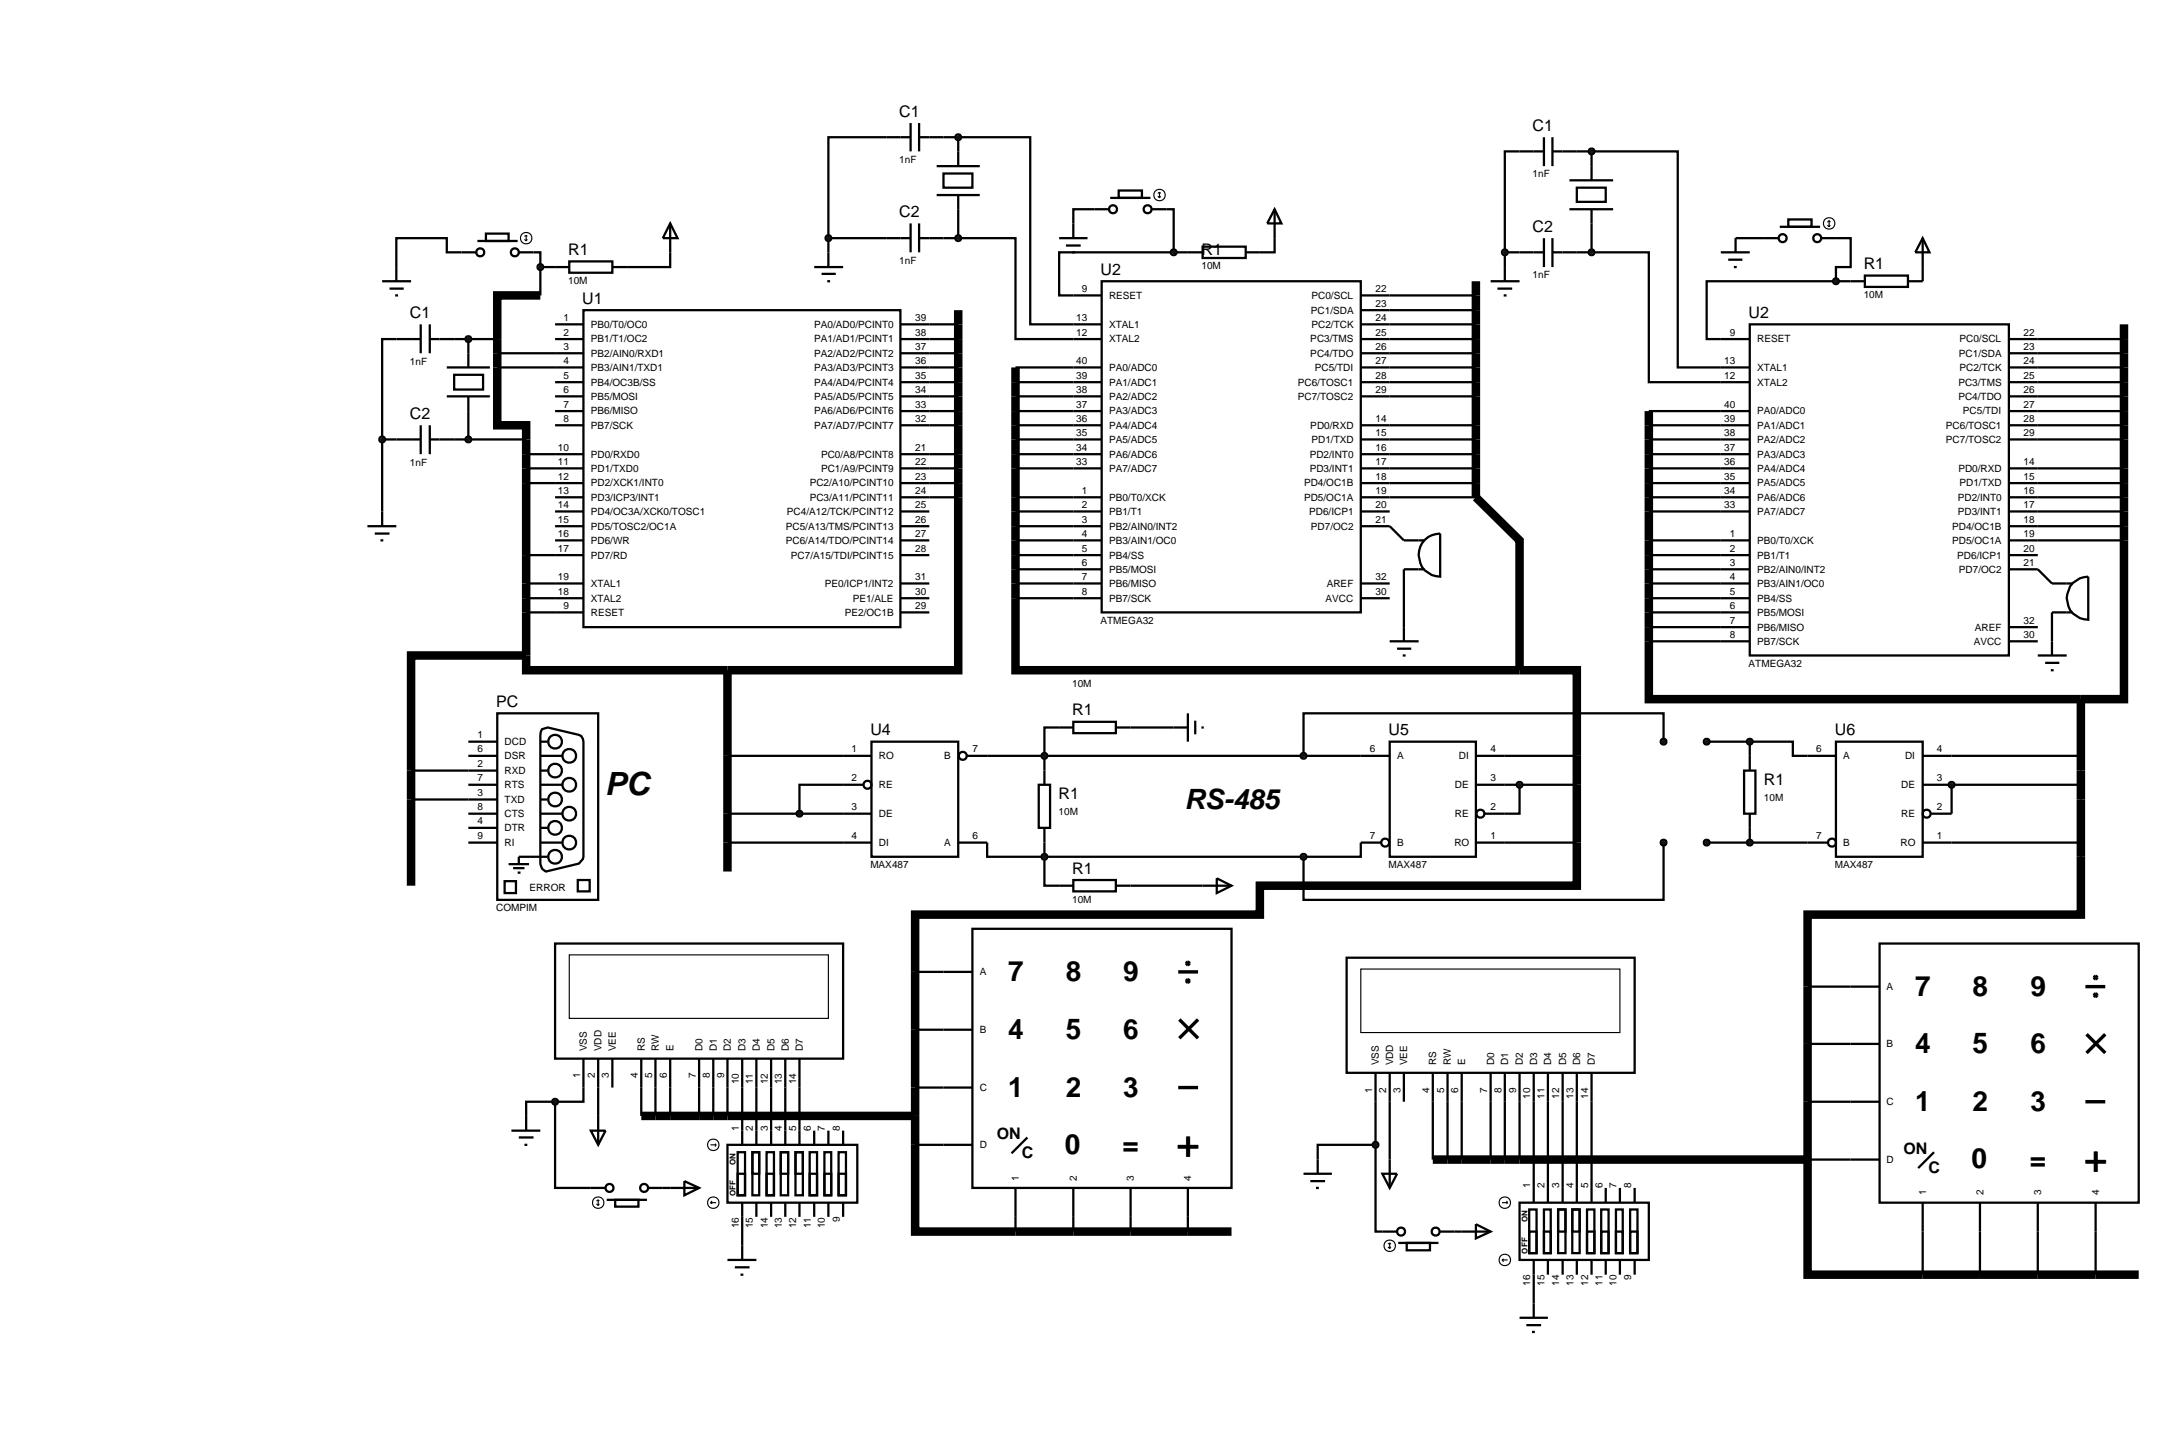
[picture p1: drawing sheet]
<svg xmlns="http://www.w3.org/2000/svg" width="384mm" height="257mm" viewBox="0 0 384 257" stroke-linecap="round" stroke-linejoin="round" font-family="sans-serif">
<defs><g id="words">
<g font-size="7.1">
<text x="207.5" y="204.2">+</text>
<text x="367.6" y="206.8">+</text>
</g>
<text font-size="5.6" x="106.7" y="140.2">PC</text>
<g font-size="4.9">
<text x="208.9" y="142.7">RS-485</text>
<text x="177.8" y="173.1">7</text>
<text x="188" y="173.1">8</text>
<text x="198.1" y="173.1">9</text>
<text x="337.8" y="175.7">7</text>
<text x="347.9" y="175.7">8</text>
<text x="358.1" y="175.7">9</text>
<text x="177.8" y="183.3">4</text>
<text x="188" y="183.3">5</text>
<text x="198.1" y="183.3">6</text>
<text x="337.8" y="185.8">4</text>
<text x="347.9" y="185.8">5</text>
<text x="358.1" y="185.8">6</text>
<text x="177.8" y="193.5">1</text>
<text x="188" y="193.5">2</text>
<text x="198.1" y="193.5">3</text>
<text x="337.8" y="196">1</text>
<text x="347.9" y="196">2</text>
<text x="358.1" y="196">3</text>
<text x="187.8" y="203.6">0</text>
<text x="198" y="203.6">=</text>
<text x="347.7" y="206.1">0</text>
<text x="358" y="206.2">=</text>
</g>
<g font-size="2.8">
<text x="158.6" y="20.6">C1</text>
<text x="270.3" y="23.1">C1</text>
<text x="158.6" y="38.3">C2</text>
<text x="270.3" y="40.9">C2</text>
<text x="100.2" y="45">R1</text>
<text x="211.9" y="45">R1</text>
<text x="328.7" y="47.5">R1</text>
<text x="102.7" y="53.6">U1</text>
<text x="194.1" y="48.5">U2</text>
<text x="72.3" y="56.1">C1</text>
<text x="308.4" y="56.1">U2</text>
<text x="72.3" y="73.9">C2</text>
<text x="87.5" y="124.7">PC</text>
<text x="153.5" y="129.7">U4</text>
<text x="189.1" y="126.2">R1</text>
<text x="244.9" y="129.7">U5</text>
<text x="323.6" y="129.7">U6</text>
<text x="186.7" y="141">R1</text>
<text x="311.1" y="138.5">R1</text>
<text x="189.1" y="154.1">R1</text>
<text x="175.8" y="201">ON</text>
<text x="335.7" y="203.6">ON</text>
<text x="180.2" y="204.3">C</text>
<text x="340.1" y="206.9">C</text>
</g>
<g font-size="1.8">
<text x="158.6" y="28.8">1nF</text>
<text x="270.3" y="31.3">1nF</text>
<text x="158.6" y="46.5">1nF</text>
<text x="211.9" y="47.5">10M</text>
<text x="100.2" y="50.1">10M</text>
<text x="190.8" y="51.5">9</text>
<text x="195.6" y="52.7">RESET</text>
<text x="231.3" y="52.7">PC0/SCL</text>
<text x="242.6" y="51.5">22</text>
<text x="270.3" y="49.1">1nF</text>
<text x="328.7" y="52.6">10M</text>
<text x="99.4" y="59.2">2</text>
<text x="99.4" y="56.6">1</text>
<text x="104.2" y="57.8">PB0/T0/OC0</text>
<text x="143.6" y="57.8">PA0/AD0/PCINT0</text>
<text x="161.4" y="59.2">38</text>
<text x="161.4" y="56.6">39</text>
<text x="189.8" y="59.2">12</text>
<text x="189.8" y="56.6">13</text>
<text x="195.6" y="57.8">XTAL1</text>
<text x="231.2" y="55.3">PC1/SDA</text>
<text x="231.3" y="57.8">PC2/TCK</text>
<text x="242.6" y="54.1">23</text>
<text x="242.6" y="56.6">24</text>
<text x="242.6" y="59.2">25</text>
<text x="305.1" y="59.2">9</text>
<text x="356.9" y="59.2">22</text>
<text x="72.3" y="64.3">1nF</text>
<text x="99.4" y="64.2">4</text>
<text x="99.4" y="61.7">3</text>
<text x="104.2" y="65.4">PB3/AIN1/TXD1</text>
<text x="104.2" y="62.9">PB2/AIN0/RXD1</text>
<text x="104.2" y="60.4">PB1/T1/OC2</text>
<text x="143.6" y="65.4">PA3/AD3/PCINT3</text>
<text x="143.6" y="62.9">PA2/AD2/PCINT2</text>
<text x="143.6" y="60.4">PA1/AD1/PCINT1</text>
<text x="161.4" y="64.2">36</text>
<text x="161.4" y="61.7">37</text>
<text x="189.8" y="64.2">40</text>
<text x="195.6" y="60.4">XTAL2</text>
<text x="195.6" y="65.4">PA0/ADC0</text>
<text x="231.1" y="60.4">PC3/TMS</text>
<text x="231.1" y="62.9">PC4/TDO</text>
<text x="231.9" y="65.4">PC5/TDI</text>
<text x="242.6" y="61.7">26</text>
<text x="242.6" y="64.2">27</text>
<text x="304.1" y="64.2">13</text>
<text x="309.9" y="60.4">RESET</text>
<text x="309.9" y="65.4">XTAL1</text>
<text x="345.5" y="62.9">PC1/SDA</text>
<text x="345.6" y="60.4">PC0/SCL</text>
<text x="345.6" y="65.4">PC2/TCK</text>
<text x="356.9" y="61.7">23</text>
<text x="356.9" y="64.2">24</text>
<text x="99.4" y="71.9">7</text>
<text x="99.4" y="69.3">6</text>
<text x="99.4" y="66.8">5</text>
<text x="104.2" y="70.5">PB5/MOSI</text>
<text x="104.2" y="68">PB4/OC3B/SS</text>
<text x="143.6" y="70.5">PA5/AD5/PCINT5</text>
<text x="143.6" y="68">PA4/AD4/PCINT4</text>
<text x="161.4" y="71.9">33</text>
<text x="161.4" y="69.3">34</text>
<text x="161.4" y="66.8">35</text>
<text x="189.8" y="71.9">37</text>
<text x="189.8" y="69.3">38</text>
<text x="189.8" y="66.8">39</text>
<text x="195.6" y="70.5">PA2/ADC2</text>
<text x="195.6" y="68">PA1/ADC1</text>
<text x="228.9" y="68">PC6/TOSC1</text>
<text x="228.9" y="70.5">PC7/TOSC2</text>
<text x="242.6" y="66.8">28</text>
<text x="242.6" y="69.3">29</text>
<text x="304.1" y="66.8">12</text>
<text x="304.1" y="71.9">40</text>
<text x="309.9" y="68">XTAL2</text>
<text x="345.4" y="68">PC3/TMS</text>
<text x="345.4" y="70.5">PC4/TDO</text>
<text x="356.9" y="66.8">25</text>
<text x="356.9" y="69.3">26</text>
<text x="356.9" y="71.9">27</text>
<text x="99.4" y="74.4">8</text>
<text x="104.2" y="73.1">PB6/MISO</text>
<text x="104.2" y="75.6">PB7/SCK</text>
<text x="143.6" y="73.1">PA6/AD6/PCINT6</text>
<text x="143.6" y="75.6">PA7/AD7/PCINT7</text>
<text x="161.4" y="74.4">32</text>
<text x="189.8" y="76.9">35</text>
<text x="189.8" y="74.4">36</text>
<text x="195.6" y="75.6">PA4/ADC4</text>
<text x="195.6" y="73.1">PA3/ADC3</text>
<text x="231.1" y="75.6">PD0/RXD</text>
<text x="242.6" y="74.4">14</text>
<text x="242.6" y="76.9">15</text>
<text x="304.1" y="76.9">38</text>
<text x="304.1" y="74.4">39</text>
<text x="309.9" y="75.6">PA1/ADC1</text>
<text x="309.9" y="73.1">PA0/ADC0</text>
<text x="343.2" y="75.6">PC6/TOSC1</text>
<text x="346.2" y="73.1">PC5/TDI</text>
<text x="356.9" y="74.4">28</text>
<text x="356.9" y="76.9">29</text>
<text x="72.3" y="82.1">1nF</text>
<text x="98.4" y="82">11</text>
<text x="98.4" y="79.5">10</text>
<text x="104.2" y="83.2">PD1/TXD0</text>
<text x="104.2" y="80.7">PD0/RXD0</text>
<text x="144.8" y="83.2">PC1/A9/PCINT9</text>
<text x="144.8" y="80.7">PC0/A8/PCINT8</text>
<text x="161.4" y="82">22</text>
<text x="161.4" y="79.5">21</text>
<text x="189.8" y="82">33</text>
<text x="189.8" y="79.5">34</text>
<text x="195.6" y="83.2">PA7/ADC7</text>
<text x="195.6" y="80.7">PA6/ADC6</text>
<text x="195.6" y="78.1">PA5/ADC5</text>
<text x="231" y="80.7">PD2/INT0</text>
<text x="231" y="83.2">PD3/INT1</text>
<text x="231.3" y="78.1">PD1/TXD</text>
<text x="242.6" y="79.5">16</text>
<text x="242.6" y="82">17</text>
<text x="304.1" y="82">36</text>
<text x="304.1" y="79.5">37</text>
<text x="309.9" y="83.2">PA4/ADC4</text>
<text x="309.9" y="80.7">PA3/ADC3</text>
<text x="309.9" y="78.1">PA2/ADC2</text>
<text x="343.2" y="78.1">PC7/TOSC2</text>
<text x="345.4" y="83.2">PD0/RXD</text>
<text x="356.9" y="82">14</text>
<text x="98.4" y="89.6">14</text>
<text x="98.4" y="87.1">13</text>
<text x="98.4" y="84.6">12</text>
<text x="104.2" y="88.3">PD3/ICP3/INT1</text>
<text x="104.2" y="85.8">PD2/XCK1/INT0</text>
<text x="142.8" y="88.3">PC3/A11/PCINT11</text>
<text x="142.8" y="85.8">PC2/A10/PCINT10</text>
<text x="161.4" y="89.6">25</text>
<text x="161.4" y="87.1">24</text>
<text x="161.4" y="84.6">23</text>
<text x="190.8" y="87.1">1</text>
<text x="190.8" y="89.6">2</text>
<text x="195.6" y="88.3">PB0/T0/XCK</text>
<text x="230" y="85.8">PD4/OC1B</text>
<text x="230" y="88.3">PD5/OC1A</text>
<text x="242.6" y="84.6">18</text>
<text x="242.6" y="87.1">19</text>
<text x="242.6" y="89.6">20</text>
<text x="304.1" y="89.6">33</text>
<text x="304.1" y="87.1">34</text>
<text x="304.1" y="84.6">35</text>
<text x="309.9" y="88.3">PA6/ADC6</text>
<text x="309.9" y="85.8">PA5/ADC5</text>
<text x="345.3" y="88.3">PD2/INT0</text>
<text x="345.6" y="85.8">PD1/TXD</text>
<text x="356.9" y="84.6">15</text>
<text x="356.9" y="87.1">16</text>
<text x="356.9" y="89.6">17</text>
<text x="98.4" y="94.7">16</text>
<text x="98.4" y="92.2">15</text>
<text x="104.2" y="95.9">PD6/WR</text>
<text x="104.2" y="93.4">PD5/TOSC2/OC1A</text>
<text x="104.2" y="90.8">PD4/OC3A/XCK0/TOSC1</text>
<text x="138.6" y="95.9">PC6/A14/TDO/PCINT14</text>
<text x="138.6" y="93.4">PC5/A13/TMS/PCINT13</text>
<text x="138.8" y="90.8">PC4/A12/TCK/PCINT12</text>
<text x="161.4" y="94.7">27</text>
<text x="161.4" y="92.2">26</text>
<text x="190.8" y="92.2">3</text>
<text x="190.8" y="94.7">4</text>
<text x="195.6" y="90.8">PB1/T1</text>
<text x="195.6" y="93.4">PB2/AIN0/INT2</text>
<text x="195.6" y="95.9">PB3/AIN1/OC0</text>
<text x="230.9" y="90.8">PD6/ICP1</text>
<text x="231.2" y="93.4">PD7/OC2</text>
<text x="242.6" y="92.2">21</text>
<text x="305.1" y="94.7">1</text>
<text x="309.9" y="95.9">PB0/T0/XCK</text>
<text x="309.9" y="90.8">PA7/ADC7</text>
<text x="344.3" y="93.4">PD4/OC1B</text>
<text x="344.3" y="95.9">PD5/OC1A</text>
<text x="345.3" y="90.8">PD3/INT1</text>
<text x="356.9" y="92.2">18</text>
<text x="356.9" y="94.7">19</text>
<text x="98.4" y="97.3">17</text>
<text x="104.2" y="98.5">PD7/RD</text>
<text x="139.5" y="98.5">PC7/A15/TDI/PCINT15</text>
<text x="161.4" y="97.3">28</text>
<text x="190.8" y="97.3">5</text>
<text x="190.8" y="99.8">6</text>
<text x="195.6" y="98.5">PB4/SS</text>
<text x="195.6" y="101">PB5/MOSI</text>
<text x="305.1" y="97.3">2</text>
<text x="305.1" y="99.8">3</text>
<text x="309.9" y="98.5">PB1/T1</text>
<text x="309.9" y="101">PB2/AIN0/INT2</text>
<text x="345.2" y="98.5">PD6/ICP1</text>
<text x="345.5" y="101">PD7/OC2</text>
<text x="356.9" y="97.3">20</text>
<text x="356.9" y="99.8">21</text>
<text x="98.4" y="102.3">19</text>
<text x="98.4" y="104.9">18</text>
<text x="99.4" y="107.4">9</text>
<text x="104.2" y="103.5">XTAL1</text>
<text x="104.2" y="106.1">XTAL2</text>
<text x="145.5" y="103.5">PE0/ICP1/INT2</text>
<text x="150.4" y="106.1">PE1/ALE</text>
<text x="161.4" y="107.4">29</text>
<text x="161.4" y="104.9">30</text>
<text x="161.4" y="102.3">31</text>
<text x="190.8" y="102.3">7</text>
<text x="190.8" y="104.9">8</text>
<text x="195.6" y="103.5">PB6/MISO</text>
<text x="195.6" y="106.1">PB7/SCK</text>
<text x="233.8" y="106.1">AVCC</text>
<text x="234" y="103.5">AREF</text>
<text x="242.6" y="102.3">32</text>
<text x="242.6" y="104.9">30</text>
<text x="305.1" y="102.3">4</text>
<text x="305.1" y="104.9">5</text>
<text x="305.1" y="107.4">6</text>
<text x="309.9" y="103.5">PB3/AIN1/OC0</text>
<text x="309.9" y="106.1">PB4/SS</text>
<text x="104.2" y="108.6">RESET</text>
<text x="149" y="108.6">PE2/OC1B</text>
<text x="194.1" y="110">ATMEGA32</text>
<text x="305.1" y="110">7</text>
<text x="305.1" y="112.5">8</text>
<text x="309.9" y="108.6">PB5/MOSI</text>
<text x="309.9" y="111.2">PB6/MISO</text>
<text x="309.9" y="113.7">PB7/SCK</text>
<text x="348.1" y="113.7">AVCC</text>
<text x="348.3" y="111.2">AREF</text>
<text x="356.9" y="110">32</text>
<text x="356.9" y="112.5">30</text>
<text x="308.4" y="117.7">ATMEGA32</text>
<text x="189.1" y="121.2">10M</text>
<text x="84.2" y="130.2">1</text>
<text x="89" y="131.4">DCD</text>
<text x="84.2" y="135.3">2</text>
<text x="84.2" y="137.8">7</text>
<text x="84.2" y="132.7">6</text>
<text x="89" y="136.5">RXD</text>
<text x="89" y="133.9">DSR</text>
<text x="150.2" y="132.7">1</text>
<text x="150.2" y="137.8">2</text>
<text x="155" y="133.9">RO</text>
<text x="166.5" y="133.9">B</text>
<text x="171.5" y="132.7">7</text>
<text x="241.6" y="132.7">6</text>
<text x="246.4" y="133.9">A</text>
<text x="257.3" y="133.9">DI</text>
<text x="262.9" y="137.8">3</text>
<text x="262.9" y="132.7">4</text>
<text x="320.3" y="132.7">6</text>
<text x="325.1" y="133.9">A</text>
<text x="336" y="133.9">DI</text>
<text x="341.6" y="137.8">3</text>
<text x="341.6" y="132.7">4</text>
<text x="84.2" y="140.4">3</text>
<text x="84.2" y="142.9">8</text>
<text x="89" y="141.6">TXD</text>
<text x="89" y="139">RTS</text>
<text x="150.2" y="142.9">3</text>
<text x="155" y="139">RE</text>
<text x="186.7" y="143.8">10M</text>
<text x="256.6" y="139">DE</text>
<text x="262.9" y="142.9">2</text>
<text x="311.1" y="141.3">10M</text>
<text x="335.3" y="139">DE</text>
<text x="341.6" y="142.9">2</text>
<text x="84.2" y="145.4">4</text>
<text x="84.2" y="148">9</text>
<text x="89" y="144.1">CTS</text>
<text x="89" y="146.6">DTR</text>
<text x="89" y="149.2">RI</text>
<text x="150.2" y="148">4</text>
<text x="155" y="144.1">DE</text>
<text x="155" y="149.2">DI</text>
<text x="166.5" y="149.2">A</text>
<text x="171.5" y="148">6</text>
<text x="241.6" y="148">7</text>
<text x="246.4" y="149.2">B</text>
<text x="256.5" y="149.2">RO</text>
<text x="256.6" y="144.1">RE</text>
<text x="262.9" y="148">1</text>
<text x="320.3" y="148">7</text>
<text x="325.1" y="149.2">B</text>
<text x="335.2" y="149.2">RO</text>
<text x="335.3" y="144.1">RE</text>
<text x="341.6" y="148">1</text>
<text x="153.5" y="153.1">MAX487</text>
<text x="244.9" y="153.1">MAX487</text>
<text x="323.6" y="153.1">MAX487</text>
<text x="87.5" y="160.7">COMPIM</text>
<text x="93.4" y="157.2">ERROR</text>
<text x="189.1" y="159.2">10M</text>
<text x="172.8" y="172">A</text>
<text x="332.7" y="174.6">A</text>
<text x="103.5" y="185.4" transform="rotate(-90 103.5 185.4)">VSS</text>
<text x="106.1" y="185.4" transform="rotate(-90 106.1 185.4)">VDD</text>
<text x="108.6" y="185.4" transform="rotate(-90 108.6 185.4)">VEE</text>
<text x="113.7" y="185.4" transform="rotate(-90 113.7 185.4)">RS</text>
<text x="116.2" y="185.4" transform="rotate(-90 116.2 185.4)">RW</text>
<text x="118.8" y="185.4" transform="rotate(-90 118.8 185.4)">E</text>
<text x="123.9" y="185.4" transform="rotate(-90 123.9 185.4)">D0</text>
<text x="126.4" y="185.4" transform="rotate(-90 126.4 185.4)">D1</text>
<text x="128.9" y="185.4" transform="rotate(-90 128.9 185.4)">D2</text>
<text x="131.5" y="185.4" transform="rotate(-90 131.5 185.4)">D3</text>
<text x="134" y="185.4" transform="rotate(-90 134 185.4)">D4</text>
<text x="136.6" y="185.4" transform="rotate(-90 136.6 185.4)">D5</text>
<text x="139.1" y="185.4" transform="rotate(-90 139.1 185.4)">D6</text>
<text x="141.6" y="185.4" transform="rotate(-90 141.6 185.4)">D7</text>
<text x="172.8" y="182.2">B</text>
<text x="332.7" y="184.7">B</text>
<text x="102.3" y="190.2" transform="rotate(-90 102.3 190.2)">1</text>
<text x="104.9" y="190.2" transform="rotate(-90 104.9 190.2)">2</text>
<text x="107.4" y="190.2" transform="rotate(-90 107.4 190.2)">3</text>
<text x="112.5" y="190.2" transform="rotate(-90 112.5 190.2)">4</text>
<text x="115" y="190.2" transform="rotate(-90 115 190.2)">5</text>
<text x="117.6" y="190.2" transform="rotate(-90 117.6 190.2)">6</text>
<text x="122.7" y="190.2" transform="rotate(-90 122.7 190.2)">7</text>
<text x="125.2" y="190.2" transform="rotate(-90 125.2 190.2)">8</text>
<text x="127.7" y="190.2" transform="rotate(-90 127.7 190.2)">9</text>
<text x="130.3" y="191.2" transform="rotate(-90 130.3 191.2)">10</text>
<text x="132.8" y="191.2" transform="rotate(-90 132.8 191.2)">11</text>
<text x="135.4" y="191.2" transform="rotate(-90 135.4 191.2)">12</text>
<text x="137.9" y="191.2" transform="rotate(-90 137.9 191.2)">13</text>
<text x="140.4" y="191.2" transform="rotate(-90 140.4 191.2)">14</text>
<text x="243.2" y="187.9" transform="rotate(-90 243.2 187.9)">VSS</text>
<text x="245.7" y="187.9" transform="rotate(-90 245.7 187.9)">VDD</text>
<text x="248.2" y="187.9" transform="rotate(-90 248.2 187.9)">VEE</text>
<text x="253.3" y="187.9" transform="rotate(-90 253.3 187.9)">RS</text>
<text x="255.9" y="187.9" transform="rotate(-90 255.9 187.9)">RW</text>
<text x="258.4" y="187.9" transform="rotate(-90 258.4 187.9)">E</text>
<text x="263.5" y="187.9" transform="rotate(-90 263.5 187.9)">D0</text>
<text x="266" y="187.9" transform="rotate(-90 266 187.9)">D1</text>
<text x="268.6" y="187.9" transform="rotate(-90 268.6 187.9)">D2</text>
<text x="271.1" y="187.9" transform="rotate(-90 271.1 187.9)">D3</text>
<text x="273.6" y="187.9" transform="rotate(-90 273.6 187.9)">D4</text>
<text x="276.2" y="187.9" transform="rotate(-90 276.2 187.9)">D5</text>
<text x="278.7" y="187.9" transform="rotate(-90 278.7 187.9)">D6</text>
<text x="281.3" y="187.9" transform="rotate(-90 281.3 187.9)">D7</text>
<text x="172.8" y="192.4">C</text>
<text x="242" y="192.8" transform="rotate(-90 242 192.8)">1</text>
<text x="244.5" y="192.8" transform="rotate(-90 244.5 192.8)">2</text>
<text x="247" y="192.8" transform="rotate(-90 247 192.8)">3</text>
<text x="252.1" y="192.8" transform="rotate(-90 252.1 192.8)">4</text>
<text x="254.7" y="192.8" transform="rotate(-90 254.7 192.8)">5</text>
<text x="257.2" y="192.8" transform="rotate(-90 257.2 192.8)">6</text>
<text x="262.3" y="192.8" transform="rotate(-90 262.3 192.8)">7</text>
<text x="264.8" y="192.8" transform="rotate(-90 264.8 192.8)">8</text>
<text x="267.4" y="192.8" transform="rotate(-90 267.4 192.8)">9</text>
<text x="269.9" y="193.8" transform="rotate(-90 269.9 193.8)">10</text>
<text x="272.4" y="193.8" transform="rotate(-90 272.4 193.8)">11</text>
<text x="275" y="193.8" transform="rotate(-90 275 193.8)">12</text>
<text x="277.5" y="193.8" transform="rotate(-90 277.5 193.8)">13</text>
<text x="280.1" y="193.8" transform="rotate(-90 280.1 193.8)">14</text>
<text x="332.7" y="194.9">C</text>
<text x="130.3" y="199.4" transform="rotate(-90 130.3 199.4)">1</text>
<text x="132.8" y="199.4" transform="rotate(-90 132.8 199.4)">2</text>
<text x="135.4" y="199.4" transform="rotate(-90 135.4 199.4)">3</text>
<text x="137.9" y="199.4" transform="rotate(-90 137.9 199.4)">4</text>
<text x="140.4" y="199.4" transform="rotate(-90 140.4 199.4)">5</text>
<text x="143" y="199.4" transform="rotate(-90 143 199.4)">6</text>
<text x="145.5" y="199.4" transform="rotate(-90 145.5 199.4)">7</text>
<text x="148.1" y="199.4" transform="rotate(-90 148.1 199.4)">8</text>
<text x="172.8" y="202.5">D</text>
<text x="179.7" y="208.3" transform="rotate(-90 179.7 208.3)">1</text>
<text x="189.9" y="208.3" transform="rotate(-90 189.9 208.3)">2</text>
<text x="200" y="208.3" transform="rotate(-90 200 208.3)">3</text>
<text x="210.1" y="208.3" transform="rotate(-90 210.1 208.3)">4</text>
<text x="269.9" y="209.5" transform="rotate(-90 269.9 209.5)">1</text>
<text x="272.4" y="209.5" transform="rotate(-90 272.4 209.5)">2</text>
<text x="275" y="209.5" transform="rotate(-90 275 209.5)">3</text>
<text x="277.5" y="209.5" transform="rotate(-90 277.5 209.5)">4</text>
<text x="280.1" y="209.5" transform="rotate(-90 280.1 209.5)">5</text>
<text x="282.6" y="209.5" transform="rotate(-90 282.6 209.5)">6</text>
<text x="285.1" y="209.5" transform="rotate(-90 285.1 209.5)">7</text>
<text x="287.7" y="209.5" transform="rotate(-90 287.7 209.5)">8</text>
<text x="332.7" y="205.1">D</text>
<text x="148.1" y="215.6" transform="rotate(-90 148.1 215.6)">9</text>
<text x="339.7" y="210.8" transform="rotate(-90 339.7 210.8)">1</text>
<text x="349.8" y="210.8" transform="rotate(-90 349.8 210.8)">2</text>
<text x="360" y="210.8" transform="rotate(-90 360 210.8)">3</text>
<text x="370.2" y="210.8" transform="rotate(-90 370.2 210.8)">4</text>
<text x="130.3" y="216.6" transform="rotate(-90 130.3 216.6)">16</text>
<text x="132.8" y="216.6" transform="rotate(-90 132.8 216.6)">15</text>
<text x="135.4" y="216.6" transform="rotate(-90 135.4 216.6)">14</text>
<text x="137.9" y="216.6" transform="rotate(-90 137.9 216.6)">13</text>
<text x="140.4" y="216.6" transform="rotate(-90 140.4 216.6)">12</text>
<text x="143" y="216.6" transform="rotate(-90 143 216.6)">11</text>
<text x="145.5" y="216.6" transform="rotate(-90 145.5 216.6)">10</text>
<text x="269.9" y="226.8" transform="rotate(-90 269.9 226.8)">16</text>
<text x="272.4" y="226.8" transform="rotate(-90 272.4 226.8)">15</text>
<text x="275" y="226.8" transform="rotate(-90 275 226.8)">14</text>
<text x="277.5" y="226.8" transform="rotate(-90 277.5 226.8)">13</text>
<text x="280.1" y="226.8" transform="rotate(-90 280.1 226.8)">12</text>
<text x="282.6" y="226.8" transform="rotate(-90 282.6 226.8)">11</text>
<text x="285.1" y="226.8" transform="rotate(-90 285.1 226.8)">10</text>
<text x="287.7" y="225.8" transform="rotate(-90 287.7 225.8)">9</text>
</g>
<g font-size="1.4">
<text x="129.7" y="205.5" transform="rotate(-90 129.7 205.5)">ON</text>
<text x="129.7" y="210.9" transform="rotate(-90 129.7 210.9)">OFF</text>
<text x="269.4" y="215.6" transform="rotate(-90 269.4 215.6)">ON</text>
<text x="269.4" y="221.1" transform="rotate(-90 269.4 221.1)">OFF</text>
</g>
</g></defs>
<g fill="none" stroke="#000" stroke-width="1.5" stroke-linecap="butt">
<path d="M95.3 52.1h-7.6v22.9h5.1v40.6M169 54.7v63.5h-40.7M260.3 49.6v38.1l7.7 7.6v22.9M374.6 57.2v66.1h-7.6M179.1 64.8v53.4h88.9M290.8 72.5v50.8h76.2M92.8 115.6v2.6h35.5M92.8 115.6h-20.3v40.6M128.3 118.2v35.5M268 118.2h10.1v38h-55.9v5.1h-60.8v55.9h55.8M367 123.3v38h-48.2v43.2M113.1 196.8h48.3"/>
<path d="M252.7 204.5h66.1M318.8 204.5v20.3h58.4"/>
</g>
<g fill="none" stroke="#000" stroke-width=".4">
<path d="M156.3 24.2h-10.2v17.8M166.4 24.2h2.6M169 24.2h12.7v33h7.6M169 24.2v2.5M169 36.9v5.1M193 36.9h-3.7v2.5M205.7 36.9h1.3v7.6M268 26.7h-2.6v17.8M278.1 26.7h2.6M280.7 26.7h15.2v38.1h7.6M280.7 26.7v2.6M280.7 39.4v5.1"/>
<path d="M74.2 59.8h-6.8v17.7M74.2 57.2v5.1M75.8 59.8h11.9M75.8 57.2v5.1M82.6 59.8v5M83.9 44.5h-5.1v-2.5h-8.9v5.1M84.2 42.5h7.1M85.7 41.2h4v1.3h-4zM91.5 44.5h3.8v2.6M95.3 47.1h5.1M95.3 47.1v5M100.4 46.1h7.6v2h-7.6z"/>
<path d="M118.2 44.5v2.6h-10.2M146.1 42h10.2M146.1 42v2.5M163.9 59.8h5.1M163.9 57.2h5.1M166.4 42h2.6M169 42h10.1v17.8h10.2M207 44.5h-20.2v7.6h2.5M207 44.5h2.5M224.8 42v2.5h-2.6M245.1 59.8h15.2M245.1 57.2h15.2"/>
<path d="M245.1 54.7h15.2M245.1 52.1h15.2M265.4 44.5v2.6M265.4 44.5h2.6M278.1 44.5h2.6M280.7 44.5h10.1v22.9h12.7M306.1 42h5M323.8 49.6h-22.8v10.2h2.5M323.8 42h2.6v5.1h-2.6v2.5M323.8 49.6h2.6M339.1 47.1v2.5M359.4 59.8h15.2"/>
<path d="M67.4 77.5v15.3M67.4 77.5h6.8M74.2 75v5.1M75.8 77.5h17M75.8 75v5.1M78.8 69.9h7.6M78.8 64.8h7.6M80.1 66.1h5.1v2.6h-5.1zM82.6 69.9v7.6M87.7 64.8h10.2M87.7 62.3h10.2M163.9 72.5h5.1"/>
<path d="M163.9 69.9h5.1M163.9 67.4h5.1M163.9 64.8h5.1M163.9 62.3h5.1M163.9 75h5.1M179.1 77.5h10.2M179.1 72.5h10.2M179.1 69.9h10.2M179.1 67.4h10.2M179.1 64.8h10.2M179.1 75h10.2M245.1 77.5h15.2"/>
<path d="M245.1 69.9h15.2M245.1 67.4h15.2M245.1 64.8h15.2M245.1 62.3h15.2M245.1 75h15.2M290.8 77.5h12.7M290.8 72.5h12.7M290.8 75h12.7M359.4 77.5h15.2M359.4 72.5h15.2M359.4 69.9h15.2M359.4 67.4h15.2"/>
<path d="M359.4 64.8h15.2M359.4 62.3h15.2M359.4 75h15.2M64.8 92.8h5.1M66.1 94.1h2.6M67.1 95.3h.5M92.8 85.2h5.1M92.8 82.6h5.1M92.8 80.1h5.1M92.8 97.9h5.1M163.9 87.7h5.1M163.9 85.2h5.1"/>
<path d="M163.9 82.6h5.1M163.9 80.1h5.1M179.1 87.7h10.2M179.1 82.6h10.2M179.1 80.1h10.2M179.1 97.9h10.2M179.1 95.3h10.2M179.1 92.8h10.2M179.1 90.2h10.2M245.1 87.7h15.2M245.1 85.2h15.2M245.1 82.6h15.2"/>
<path d="M245.1 80.1h15.2M245.1 92.8l2.5 2.5h3.6M251.3 95.2a3.8 3.8 0 0 1 2.7-1.1v7.6a3.8 3.8 0 0 1-3.5-2.4 3.8 3.8 0 0 1 .8-4.1zM290.8 87.7h12.7M290.8 85.2h12.7M290.8 82.6h12.7M290.8 80.1h12.7M290.8 97.9h12.7M290.8 95.3h12.7M290.8 90.2h12.7M359.4 87.7h15.2M359.4 85.2h15.2"/>
<path d="M359.4 82.6h15.2M359.4 95.3h15.2M359.4 92.8h15.2M359.4 90.2h15.2M92.8 108h5.1M92.8 105.5h5.1M92.8 102.9h5.1M179.1 105.5h10.2M179.1 102.9h10.2M179.1 100.4h10.2M251.2 100.4h-3.6v10.2M290.8 108h12.7"/>
<path d="M290.8 105.5h12.7M290.8 102.9h12.7M290.8 100.4h12.7M290.8 113.1h12.7M290.8 110.6h12.7M359.4 100.4l2.5 2.5M361.9 108v5.1M72.5 135.9h15.2M82.6 133.3h5.1M82.6 138.4h5.1M82.6 130.8h5.1M87.7 125.8h17.8v32.9h-17.8z"/>
<path d="M95.3 135.9h1.3M95.3 133.3h3.8M95.3 138.4h3.8M95.3 130.8h1.3M95.6 128.6l1-.3 5.5 1.3 .4 .2 .3 .5 .1 .5v20.3l-.1 .4-.7 .8-5.8 1.4-.7-.5-.3-.8v-22.9zM128.3 133.3h25.4M152.2 138.4h-11.2v5.1M153.7 130.8h15.3v20.3h-15.3zM170.5 133.3h74.6M186.8 128.3h-2.6v7.6M199.4 128.3h7.6M245.1 130.8h15.2v20.3h-15.2z"/>
<path d="M260.3 133.3h17.8M260.3 138.4h17.8M268 138.4v5.1h-6.1M293.4 130.8v-5h-63.5v7.5M301 130.8h7.6M308.6 130.8h7.6v2.5h7.6M308.6 130.8v2.5M323.8 130.8h15.3v20.3h-15.3zM339.1 133.3h27.9v2.6M339.1 138.4h5.1M344.2 138.4h22.8v2.6M344.2 138.4v5.1h-3.6"/>
<path d="M72.5 141h15.2M82.6 143.5h5.1M82.6 148.6h5.1M82.6 146h5.1M89 155.4h2v2.1h-2zM89.7 152.4h3.6M90.5 153.1h2M91.3 153.9h.5M95.3 141h1.3M95.3 143.5h3.8M95.3 148.6h3.8M95.3 146h1.3"/>
<path d="M96.6 151.1h-5.1v1.3M101.9 155.2h2.1v2h-2.1zM128.3 143.5h25.4M128.3 148.6h25.4M169 148.6h5.1v2.5h10.1M184.2 151.1v5.1h2.6M184.2 148.6v2.5M184.2 151.1h45.7M199.4 156.2h12.7M243.6 148.6h-3.6v2.5h-10.1M260.3 148.6h17.8M293.4 148.6v10.1h-63.5v-7.6"/>
<path d="M301 148.6h21.3M308.6 146v2.6M339.1 148.6h27.9v2.5M97.9 166.4h50.8v20.3h-50.8zM161.4 171.4h10.1M171.5 163.8h45.7v45.7h-45.7zM318.8 174h7.6M97.9 194.3h-5.1v2.5M97.9 194.3v15.2h6.3M102.9 186.7v7.6h-5M105.5 186.7v10.1M108 186.7v5.1"/>
<path d="M113.1 186.7v10.1M115.6 186.7v10.1M118.2 186.7v10.1M123.3 186.7v10.1M125.8 186.7v10.1M128.3 186.7v10.1M130.9 186.7v12.7M133.4 186.7v12.7M136 186.7v12.7M138.5 186.7v12.7M141 186.7v12.7M161.4 191.8h10.1"/>
<path d="M161.4 181.6h10.1M242.6 194.3v7.6M245.1 194.3v10.2M252.7 194.3v10.2M255.3 194.3v10.2M257.8 194.3v10.2M262.9 194.3v10.2M265.4 194.3v10.2M268 194.3v10.2M270.5 194.3v15.2M273 194.3v15.2M275.6 194.3v15.2"/>
<path d="M278.1 194.3v15.2M280.7 194.3v15.2M318.8 184.1h7.6M318.8 194.3h7.6M116.9 209.5h1.3M130.9 214.6v5.1M161.4 201.9h10.1M179.1 209.5v7.7M181.2 200.6l-2.8 2.8M189.3 209.5v7.7M199.4 209.5v7.7M209.5 209.5v7.7"/>
<path d="M242.6 201.9h-10.2v2.6M242.6 201.9v15.3h1.2M256.5 217.2h1.3M318.8 204.5h7.6M339.1 217.2v7.6M349.2 217.2v7.6M359.4 217.2v7.6M369.6 217.2v7.6M270.5 224.8v5.1"/>
<circle cx="84.7" cy="44.5" r=".7"/>
<circle cx="90.8" cy="44.5" r=".7"/>
<circle cx="97.9" cy="135.9" r="1.21"/>
<circle cx="97.9" cy="130.8" r="1.21"/>
<circle cx="100.4" cy="133.3" r="1.21"/>
<circle cx="100.4" cy="138.4" r="1.21"/>
<circle cx="153" cy="138.4" r=".7"/>
<circle cx="169.8" cy="133.3" r=".7"/>
<circle cx="97.9" cy="146" r="1.21"/>
<circle cx="97.9" cy="151.1" r="1.21"/>
<circle cx="97.9" cy="141" r="1.21"/>
<circle cx="100.4" cy="148.6" r="1.21"/>
<circle cx="100.4" cy="143.5" r="1.21"/>
<circle cx="244.3" cy="148.6" r=".7"/>
<circle cx="261.1" cy="143.5" r=".7"/>
<circle cx="323.1" cy="148.6" r=".7"/>
<circle cx="339.8" cy="143.5" r=".7"/>
</g>
<g fill="none" stroke="#000" stroke-width=".2">
<path d="M92.5 42.2l.3 .3M92.8 41.5v1M92.8 41.5l-.3 .2M92.8 41.5l.2 .2M93 42.2l-.2 .3M100.4 168.4h45.7v11.2h-45.7z"/>
<circle cx="92.8" cy="42" r="1.01"/>
</g>
<g fill="none" stroke="#000" stroke-width=".6" stroke-linecap="butt">
<path d="M207.8 171.4h3.5M208 179.8l3.3 3.3M211.3 179.8l-3.3 3.3M207.8 191.8h3.5"/>
<circle cx="209.5" cy="173" r=".2"/>
<circle cx="209.5" cy="169.9" r=".2"/>
</g>
<path d="M67 77.2l.4-.2-.5 .5zM67.4 77l.3 .1 .2 .4zM67.4 78l.5-.5-.2 .4zM66.9 77.5l.5 .5-.4-.2z" fill="#004000" stroke="#000" stroke-width=".4"/>
<path d="M66.9 77.5l.5-.5 .5 .5-.5 .5z" fill="#004000"/>
<path d="M67.4 49.6h5.1M68.7 50.9h2.5M69.7 52.1h.5M69.9 47.1v2.5" fill="none" stroke="#000" stroke-width=".4"/>
<g fill="#004000" stroke="#000" stroke-width=".4">
<path d="M95 46.7l.3-.1-.5 .5zM95.3 46.6l.4 .2 .1 .3zM95.3 47.6l.5-.5-.2 .4zM94.8 47.1l.5 .5-.3-.1z"/>
<path d="M82.2 77.2l.4-.2-.5 .5zM82.6 77l.4 .2 .1 .3zM82.6 78l.5-.5-.1 .3zM82.1 77.5l.5 .5-.3-.1z"/>
<path d="M82.3 59.4l.3-.1-.5 .5zM82.6 59.3l.4 .2 .1 .3zM82.6 60.3l.5-.5-.2 .4zM82.1 59.8l.5 .5-.3-.1z"/>
</g>
<g fill="#004000">
<path d="M95.3 46.6l.5 .5-.5 .5-.5-.5z"/>
<path d="M82.1 77.5l.5-.5 .5 .5-.5 .5z"/>
<path d="M82.6 59.3l.5 .5-.5 .5-.5-.5z"/>
</g>
<g fill="none" stroke="#000" stroke-width=".4">
<path d="M97.9 59.8h5M97.9 57.2h5M102.9 54.7h55.9v55.9h-55.9zM158.8 59.8h5.1M158.8 57.2h5.1M97.9 72.5h5M97.9 69.9h5M97.9 67.4h5M97.9 64.8h5M97.9 62.3h5M97.9 75h5M158.8 72.5h5.1"/>
<path d="M158.8 69.9h5.1M158.8 67.4h5.1M158.8 64.8h5.1M158.8 62.3h5.1M158.8 75h5.1M97.9 95.3h5M97.9 92.8h5M97.9 90.2h5M97.9 87.7h5M97.9 85.2h5M97.9 82.6h5M97.9 80.1h5"/>
<path d="M97.9 97.9h5M158.8 95.3h5.1M158.8 92.8h5.1M158.8 90.2h5.1M158.8 87.7h5.1M158.8 85.2h5.1M158.8 82.6h5.1M158.8 80.1h5.1M158.8 97.9h5.1M97.9 108h5M97.9 102.9h5M97.9 105.5h5"/>
<path d="M158.8 108h5.1M158.8 102.9h5.1M158.8 105.5h5.1"/>
</g>
<path d="M140.7 143.1l.3-.1-.5 .5zM141 143l.4 .2 .1 .3zM141.5 143.5l-.1 .3-.4 .2zM140.5 143.5l.5 .5-.3-.1z" fill="#004000" stroke="#000" stroke-width=".4"/>
<path d="M141 143l.5 .5-.5 .5-.5-.5z" fill="#004000"/>
<g fill="none" stroke="#000" stroke-width=".4">
<path d="M118.2 39.4l1.3 2.6h-2.6zM118.2 39.4v5.1M183.2 138.4h2v7.6h-2zM184.2 135.9v2.5M186.8 128.3h2.5M189.3 127.3h7.5v2h-7.5zM196.8 128.3h2.6M207 128.3h2.5M209.5 125.8v5M210.8 127.1v2.4M212.1 128.1v.4M184.2 146v2.6"/>
<path d="M186.8 156.2h2.5M189.3 155.2h7.5v2h-7.5zM196.8 156.2h2.6M212.1 156.2h5.1M214.6 154.9l2.6 1.3-2.6 1.3z"/>
</g>
<g fill="#004000" stroke="#000" stroke-width=".4">
<path d="M183.8 133l.4-.2-.5 .5zM184.2 132.8l.4 .2 .1 .3zM184.7 133.3l-.1 .3-.4 .2zM183.7 133.3l.5 .5-.3-.1z"/>
<path d="M183.8 150.8l.4-.2-.5 .5zM184.2 150.6l.4 .2 .1 .3zM184.2 151.6l.5-.5-.1 .3zM183.7 151.1l.5 .5-.3-.1z"/>
</g>
<g fill="#004000">
<path d="M183.7 133.3l.5-.5 .5 .5-.5 .5z"/>
<path d="M183.7 151.1l.5-.5 .5 .5-.5 .5z"/>
</g>
<g fill="none" stroke="#000" stroke-width=".4">
<path d="M90.2 199.4h5.1M92.8 196.8v2.6M104.2 199.4h2.6l-1.3 2.5zM105.5 196.8v5.1M91.5 200.6h2.6M92.5 201.9h.5M104.2 209.5h2.6M107 211.6h7.1M108.5 211.6h4.1v1.2h-4.1zM114.4 209.5h2.5M118.2 209.5h5.1M120.7 208.3l2.6 1.2-2.6 1.3z"/>
<path d="M130.9 219.7v2.5M128.3 222.2h5.1M129.6 223.5h2.6M130.6 224.8h.5"/>
<circle cx="107.5" cy="209.5" r=".7"/>
<circle cx="113.6" cy="209.5" r=".7"/>
</g>
<g fill="none" stroke="#000" stroke-width=".2">
<path d="M105.2 212.3l.3 .3M105.5 211.6v1M105.5 211.6l.2 .2M105.5 211.6l-.3 .2M105.7 212.3l-.2 .3"/>
<circle cx="105.5" cy="212.1" r="1.01"/>
</g>
<path d="M97.5 194l.4-.2-.5 .5zM97.9 193.8l.4 .2 .1 .3zM98.4 194.3l-.2 .4-.3 .1zM97.4 194.3l.5 .5-.3-.1z" fill="#004000" stroke="#000" stroke-width=".4"/>
<path d="M97.4 194.3l.5-.5 .5 .5-.5 .5z" fill="#004000"/>
<g fill="none" stroke="#000" stroke-width=".4">
<path d="M156.3 24.2h4.3M160.6 21.7v5M160.6 39.4v5.1M162.1 21.7v5M162.1 39.4v5.1M162.1 24.2h4.3M165.2 29.3h7.6M165.2 34.4h7.6M166.4 30.6h5.1v2.5h-5.1zM169 26.7v2.6M169 34.4v2.5M189.3 39.4v2.6"/>
<path d="M193 36.9h2.6M195.8 34.9h7.1M197.3 33.6h4.1v1.3h-4.1zM203.2 36.9h2.5M143.6 47.1h5.1M144.9 48.3h2.5M145.9 49.6h.5M146.1 44.5v2.6M156.3 42h4.3M162.1 42h4.3M186.8 42h5M188 43.3h2.6"/>
<path d="M189.1 44.5h.5M189.3 52.1h5M189.3 59.8h5M189.3 57.2h5M194.3 49.6h45.7v58.4h-45.7zM209.5 44.5h2.6M212.1 43.5h7.6v2h-7.6zM219.7 44.5h2.5M240 52.1h5.1M240 59.8h5.1M240 57.2h5.1M240 54.7h5.1"/>
<path d="M189.3 75h5M189.3 77.5h5M189.3 64.8h5M189.3 67.4h5M189.3 69.9h5M189.3 72.5h5M240 75h5.1M240 77.5h5.1M240 62.3h5.1M240 64.8h5.1M240 67.4h5.1M240 69.9h5.1"/>
<path d="M189.3 87.7h5M189.3 90.2h5M189.3 92.8h5M189.3 95.3h5M189.3 97.9h5M189.3 80.1h5M189.3 82.6h5M240 87.7h5.1M240 90.2h5.1M240 92.8h5.1M240 80.1h5.1M240 82.6h5.1"/>
<path d="M240 85.2h5.1M189.3 100.4h5M189.3 102.9h5M189.3 105.5h5M240 102.9h5.1M240 105.5h5.1"/>
<circle cx="196.3" cy="36.9" r=".7"/>
<circle cx="202.4" cy="36.9" r=".7"/>
</g>
<g fill="none" stroke="#000" stroke-width=".2">
<path d="M204.2 34.6l.3 .3M204.5 33.9v1M204.5 33.9l-.3 .2M204.5 33.9l.2 .2M204.7 34.6l-.2 .3"/>
<circle cx="204.5" cy="34.4" r="1.01"/>
</g>
<g fill="#004000" stroke="#000" stroke-width=".4">
<path d="M168.7 41.6l.3-.1-.5 .5zM169 41.5l.3 .1 .2 .4zM169.5 42l-.2 .4-.3 .1zM168.5 42l.5 .5-.3-.1z"/>
<path d="M168.7 23.8l.3-.1-.5 .5zM169 23.7l.3 .1 .2 .4zM169.5 24.2l-.2 .4-.3 .1zM168.5 24.2l.5 .5-.4-.2z"/>
</g>
<g fill="#004000">
<path d="M168.5 42l.5-.5 .5 .5-.5 .5z"/>
<path d="M169 23.7l.5 .5-.5 .5-.5-.5z"/>
</g>
<path d="M224.8 36.9l1.2 2.5h-2.5zM224.8 36.9v5.1M245.1 113.1h5.1M246.4 114.4h2.5M247.4 115.6h.5M247.6 110.6v2.5" fill="none" stroke="#000" stroke-width=".4"/>
<g fill="#004000" stroke="#000" stroke-width=".4">
<path d="M267.6 138.1l.4-.2-.5 .5zM268 137.9l.4 .2 .1 .3zM268 138.9l.5-.5-.1 .3zM267.5 138.4l.5 .5-.4-.2z"/>
<path d="M229.5 133l.4-.2-.5 .5zM229.9 132.8l.4 .2 .1 .3zM230.4 133.3l-.1 .3-.4 .2zM229.4 133.3l.5 .5-.4-.2z"/>
<path d="M293.1 130.4l.3-.1-.5 .5zM293.4 130.3l.4 .2 .1 .3zM293.4 131.3l.5-.5-.1 .3zM292.9 130.8l.5 .5-.4-.2z"/>
<path d="M229.5 150.8l.4-.2-.5 .5zM229.9 150.6l.4 .2 .1 .3zM229.9 151.6l.5-.5-.1 .3zM229.4 151.1l.5 .5-.4-.2z"/>
<path d="M293 148.3l.4-.2-.5 .5zM293.4 148.1l.4 .2 .1 .3zM293.9 148.6l-.1 .3-.4 .2zM292.9 148.6l.5 .5-.4-.2z"/>
</g>
<g fill="#004000">
<path d="M267.5 138.4l.5-.5 .5 .5-.5 .5z"/>
<path d="M229.9 132.8l.5 .5-.5 .5-.5-.5z"/>
<path d="M293.4 130.3l.5 .5-.5 .5-.5-.5z"/>
<path d="M229.4 151.1l.5-.5 .5 .5-.5 .5z"/>
<path d="M293.4 148.1l.5 .5-.5 .5-.5-.5z"/>
</g>
<g fill="none" stroke="#000" stroke-width=".4">
<path d="M268 26.7h4.3M272.3 24.2v5.1M273.8 24.2v5.1M273.8 26.7h4.3M276.8 31.8h7.7M276.8 36.9h7.7M278.1 33.1h5.1v2.5h-5.1zM280.7 29.3v2.5M280.7 36.9v2.5M315.4 38.7h4.1v1.3h-4.1zM262.9 49.6h5.1M264.1 50.9h2.6"/>
<path d="M265.2 52.1h.5M265.4 47.1v2.5M268 44.5h4.3M272.3 42v5.1M273.8 42v5.1M273.8 44.5h4.3M303.5 59.8h5.1M308.6 57.2h45.7v58.4h-45.7zM311.1 42h2.6M313.9 40h7.1M321.3 42h2.5M326.4 49.6h2.5"/>
<path d="M328.9 48.6h7.6v2h-7.6zM336.5 49.6h2.6M354.3 59.8h5.1M303.5 67.4h5.1M303.5 64.8h5.1M303.5 72.5h5.1M303.5 75h5.1M303.5 77.5h5.1M354.3 67.4h5.1M354.3 64.8h5.1M354.3 62.3h5.1M354.3 69.9h5.1"/>
<path d="M354.3 72.5h5.1M354.3 75h5.1M354.3 77.5h5.1M303.5 95.3h5.1M303.5 97.9h5.1M303.5 82.6h5.1M303.5 85.2h5.1M303.5 87.7h5.1M303.5 90.2h5.1M303.5 80.1h5.1M354.3 95.3h5.1M354.3 97.9h5.1"/>
<path d="M354.3 82.6h5.1M354.3 85.2h5.1M354.3 87.7h5.1M354.3 90.2h5.1M354.3 92.8h5.1M303.5 108h5.1M303.5 102.9h5.1M303.5 100.4h5.1M303.5 105.5h5.1M303.5 110.6h5.1M303.5 113.1h5.1M354.3 100.4h5.1"/>
<path d="M354.3 110.6h5.1M354.3 113.1h5.1M361.9 108h3.6M361.9 102.9h3.6M365.6 102.8l1.2-.8 1.5-.3v7.6a3.8 3.8 0 0 1-3.5-2.3 3.8 3.8 0 0 1 .8-4.2zM237.5 168.9h50.8v20.3h-50.8zM326.4 174h5.1M331.5 166.4h45.7v45.7h-45.7zM242.6 189.2v5.1M245.1 189.2v5.1M247.6 189.2v5.1M252.7 189.2v5.1"/>
<path d="M255.3 189.2v5.1M257.8 189.2v5.1M262.9 189.2v5.1M265.4 189.2v5.1M268 189.2v5.1M270.5 189.2v5.1M273 189.2v5.1M275.6 189.2v5.1M278.1 189.2v5.1M280.7 189.2v5.1M326.4 184.1h5.1M326.4 194.3h5.1"/>
<path d="M229.9 207h5M231.1 208.3h2.6M232.1 209.5h.5M232.4 204.5v2.5M243.8 207h2.6l-1.3 2.5zM243.8 217.2h2.6M245.1 204.5v5M246.6 219.2h7.1M248.1 219.2h4.1v1.3h-4.1zM254 217.2h2.5M257.8 217.2h5.1M260.3 215.9l2.6 1.3-2.6 1.2z"/>
<path d="M326.4 204.5h5.1M339.1 212.1v5.1M341.1 203.2l-2.8 2.8M349.2 212.1v5.1M359.4 212.1v5.1M369.6 212.1v5.1M268 232.4h5M269.2 233.7h2.6M270.2 234.9h.5M270.5 229.9v2.5"/>
<circle cx="314.4" cy="42" r=".7"/>
<circle cx="320.5" cy="42" r=".7"/>
<circle cx="247.1" cy="217.2" r=".7"/>
<circle cx="253.2" cy="217.2" r=".7"/>
</g>
<g fill="none" stroke="#000" stroke-width=".2">
<path d="M322.3 39.7l.3 .3M322.6 38.9v1.1M322.6 38.9l-.3 .3M322.6 38.9l.2 .3M322.8 39.7l-.2 .3M240 170.9h45.7v11.2h-45.7zM244.8 219.9l.3 .3M245.1 219.2v1M245.1 219.2l.2 .2M245.1 219.2l-.3 .2M245.3 219.9l-.2 .3"/>
<circle cx="322.6" cy="39.4" r="1.01"/>
<circle cx="245.1" cy="219.7" r="1.01"/>
</g>
<g fill="none" stroke="#000" stroke-width=".6" stroke-linecap="butt">
<path d="M367.8 174h3.5M367.8 194.3h3.5M368 182.4l3.3 3.3M371.3 182.4l-3.3 3.3"/>
<circle cx="369.6" cy="172.4" r=".2"/>
<circle cx="369.6" cy="175.5" r=".2"/>
</g>
<path d="M265.1 44.1l.3-.1-.5 .5zM265.4 44l.4 .2 .1 .3zM265.9 44.5l-.1 .3-.4 .2zM264.9 44.5l.5 .5-.4-.2z" fill="#004000" stroke="#000" stroke-width=".4"/>
<path d="M265.4 44l.5 .5-.5 .5-.5-.5z" fill="#004000"/>
<path d="M303.5 44.5h5.1M304.8 45.8h2.5M305.8 47.1h.5M306.1 42v2.5" fill="none" stroke="#000" stroke-width=".4"/>
<g fill="#004000" stroke="#000" stroke-width=".4">
<path d="M280.4 44.1l.3-.1-.5 .5zM280.7 44l.4 .2 .1 .3zM281.2 44.5l-.1 .3-.4 .2zM280.2 44.5l.5 .5-.4-.2z"/>
<path d="M280.4 26.3l.3-.1-.5 .5zM280.7 26.2l.3 .1 .2 .4zM281.2 26.7l-.1 .3-.4 .2zM280.2 26.7l.5 .5-.4-.2z"/>
</g>
<g fill="#004000">
<path d="M280.7 44l.5 .5-.5 .5-.5-.5z"/>
<path d="M280.7 26.2l.5 .5-.5 .5-.5-.5z"/>
</g>
<path d="M339.1 42l1.2 2.5h-2.5zM339.1 42v5.1M359.4 115.6h5.1M360.7 116.9h2.5M361.7 118.2h.5M361.9 113.1v2.5" fill="none" stroke="#000" stroke-width=".4"/>
<path d="M343.8 138.1l.4-.2-.5 .5zM344.2 137.9l.4 .2 .1 .3zM344.7 138.4l-.1 .3-.4 .2zM343.7 138.4l.5 .5-.4-.2z" fill="#004000" stroke="#000" stroke-width=".4"/>
<path d="M343.7 138.4l.5-.5 .5 .5-.5 .5z" fill="#004000"/>
<path d="M307.6 135.9h2v7.6h-2zM308.6 133.3v2.6M308.6 143.5v2.5" fill="none" stroke="#000" stroke-width=".4"/>
<g fill="#004000" stroke="#000" stroke-width=".4">
<path d="M308.2 148.3l.4-.2-.5 .5zM308.6 148.1l.4 .2 .1 .3zM309.1 148.6l-.1 .3-.4 .2zM308.1 148.6l.5 .5-.4-.2z"/>
<path d="M300.6 148.3l.4-.2-.5 .5zM301 148.1l.3 .1 .2 .4zM301.5 148.6l-.1 .3-.4 .2zM300.5 148.6l.5 .5-.4-.2z"/>
<path d="M308.3 130.4l.3-.1-.5 .5zM308.6 130.3l.4 .2 .1 .3zM308.6 131.3l.5-.5-.1 .3zM308.1 130.8l.5 .5-.3-.1z"/>
<path d="M300.7 130.4l.3-.1-.5 .5zM301 130.3l.4 .2 .1 .3zM301 131.3l.5-.5-.2 .4zM300.5 130.8l.5 .5-.4-.2z"/>
<path d="M206.7 44.1l.3-.1-.5 .5zM207 44l.4 .2 .1 .3zM207 45l.5-.5-.2 .4zM206.5 44.5l.5 .5-.3-.1z"/>
<path d="M323.5 49.2l.3-.1-.5 .5zM323.8 49.1l.3 .1 .2 .4zM323.8 50.1l.5-.5-.2 .4zM323.3 49.6l.5 .5-.4-.2z"/>
<path d="M145.7 41.7l.4-.2-.5 .5zM146.1 41.5l.3 .1 .2 .4zM146.6 42l-.2 .4-.3 .1zM145.6 42l.5 .5-.3-.1z"/>
</g>
<g fill="#004000">
<path d="M308.1 148.6l.5-.5 .5 .5-.5 .5z"/>
<path d="M300.5 148.6l.5-.5 .5 .5-.5 .5z"/>
<path d="M308.6 130.3l.5 .5-.5 .5-.5-.5z"/>
<path d="M301 130.3l.5 .5-.5 .5-.5-.5z"/>
<path d="M207 44l.5 .5-.5 .5-.5-.5z"/>
<path d="M323.8 49.1l.5 .5-.5 .5-.5-.5z"/>
<path d="M145.6 42l.5-.5 .5 .5-.5 .5z"/>
</g>
<g fill="none" stroke="#000" stroke-width=".4">
<path d="M130.9 199.4v2.5M133.4 199.4v2.5M136 199.4v2.5M138.5 199.4v2.5M141 199.4v2.5M143.6 199.4v2.5M146.1 199.4v2.5M148.7 199.4v2.5M128.3 201.9h22.9v10.2h-22.9zM130.1 203.2h1.3v7.6h-1.3zM130.1 207h1.3v3.8h-1.3zM130.9 212.1v2.5"/>
<path d="M132.7 203.2h1.2v7.6h-1.2zM132.7 203.2h1.2v3.8h-1.2zM133.4 212.1v2.5M135.2 203.2h1.3v7.6h-1.3zM135.2 207h1.3v3.8h-1.3zM136 212.1v2.5M137.7 203.2h1.3v7.6h-1.3zM137.7 203.2h1.3v3.8h-1.3zM138.5 212.1v2.5M140.3 203.2h1.3v7.6h-1.3zM140.3 203.2h1.3v3.8h-1.3zM141 212.1v2.5"/>
<path d="M142.8 203.2h1.3v7.6h-1.3zM142.8 207h1.3v3.8h-1.3zM143.6 212.1v2.5M145.4 203.2h1.2v7.6h-1.2zM145.4 207h1.2v3.8h-1.2zM146.1 212.1v2.5M147.9 203.2h1.3v7.6h-1.3zM147.9 207h1.3v3.8h-1.3zM148.7 212.1v2.5"/>
</g>
<g fill="none" stroke="#000" stroke-width=".2">
<path d="M125.3 212.1l.3 .2M125.3 212.1h1M125.3 201.9h1M125.6 211.8l-.3 .3M126.1 201.7l.2 .2M126.3 201.9l-.2 .3"/>
<circle cx="125.8" cy="212.1" r="1.01"/>
<circle cx="125.8" cy="201.9" r="1.01"/>
</g>
<path d="M242.2 201.6l.4-.2-.5 .5zM242.6 201.4l.4 .2 .1 .3zM243.1 201.9l-.1 .3-.4 .2zM242.1 201.9l.5 .5-.4-.2z" fill="#004000" stroke="#000" stroke-width=".4"/>
<path d="M242.6 201.4l.5 .5-.5 .5-.5-.5z" fill="#004000"/>
<g fill="none" stroke="#000" stroke-width=".4">
<path d="M268 212.1h22.8v10.1h-22.8zM269.7 213.3h1.3v7.7h-1.3zM269.7 217.2h1.3v3.8h-1.3zM270.5 209.5v2.6M272.3 213.3h1.2v7.7h-1.2zM272.3 217.2h1.2v3.8h-1.2zM273 209.5v2.6M274.8 213.3h1.3v7.7h-1.3zM274.8 213.3h1.3v3.9h-1.3zM275.6 209.5v2.6M277.3 213.3h1.3v7.7h-1.3zM277.3 213.3h1.3v3.9h-1.3z"/>
<path d="M278.1 209.5v2.6M279.9 213.3h1.3v7.7h-1.3zM279.9 217.2h1.3v3.8h-1.3zM280.7 209.5v2.6M282.4 213.3h1.3v7.7h-1.3zM282.4 217.2h1.3v3.8h-1.3zM283.2 209.5v2.6M285 213.3h1.2v7.7h-1.2zM285 217.2h1.2v3.8h-1.2zM285.7 209.5v2.6M287.5 213.3h1.3v7.7h-1.3zM287.5 217.2h1.3v3.8h-1.3z"/>
<path d="M288.3 209.5v2.6M270.5 222.2v2.6M273 222.2v2.6M275.6 222.2v2.6M278.1 222.2v2.6M280.7 222.2v2.6M283.2 222.2v2.6M285.7 222.2v2.6M288.3 222.2v2.6"/>
</g>
<g fill="none" stroke="#000" stroke-width=".2">
<path d="M264.9 212.1h1M265.7 211.8l.2 .3M265.9 212.1l-.2 .2M264.9 222.2l.3 .3M264.9 222.2h1M265.2 222l-.3 .2"/>
<circle cx="265.4" cy="212.1" r="1.01"/>
<circle cx="265.4" cy="222.2" r="1.01"/>
</g>
<use href="#words"/>
</svg>
